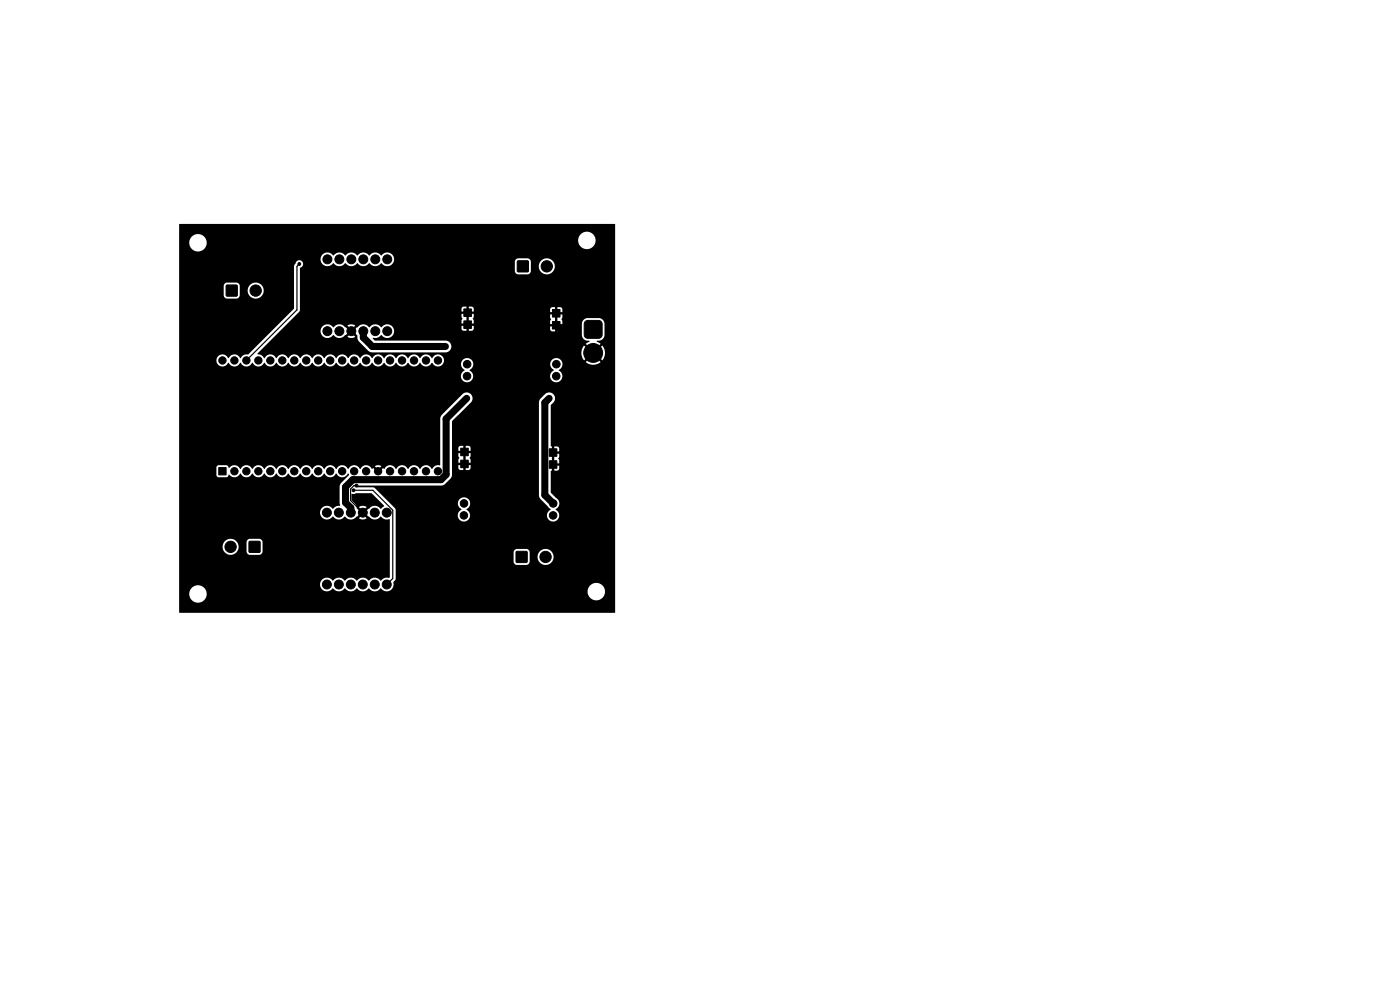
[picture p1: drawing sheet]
<svg xmlns="http://www.w3.org/2000/svg" width="297mm" height="210mm" viewBox="0 0 297 210" stroke-linecap="round" stroke-linejoin="round" font-family="sans-serif">
<g fill="#000" stroke="#000" stroke-width=".21">
<path d="M109.8 55.4h2.2v2.2h-2.2zM48 60.5h2.3v2.3h-2.3zM98.4 68.1h1.6v1.6h-1.6zM98.4 65.5h1.6v1.6h-1.6zM117.2 68.2h1.6v1.6h-1.6zM117.2 65.7h1.6v1.6h-1.6zM124.1 68.3l.6-.3h2.3l.5 .1 .2 .6v2.3l-.1 .5-.6 .3h-2.3l-.5-.2-.3-.6v-2.3zM97.7 97.6h1.6v1.6h-1.6zM97.7 95.1h1.6v1.6h-1.6zM116.5 97.7h1.6v1.6h-1.6zM116.5 95.2h1.6v1.6h-1.6zM46.4 99.2h1.6v1.5h-1.6z"/>
<path d="M52.9 114.9h2.2v2.2h-2.2zM109.5 117h2.3v2.3h-2.3z"/>
<circle cx="63.5" cy="56" r=".3"/>
<circle cx="69.5" cy="55" r=".95"/>
<circle cx="72" cy="55" r=".95"/>
<circle cx="74.5" cy="55" r=".95"/>
<circle cx="77.1" cy="55" r=".95"/>
<circle cx="79.6" cy="55" r=".95"/>
<circle cx="82.2" cy="55" r=".95"/>
<circle cx="116" cy="56.5" r="1.2"/>
<circle cx="47.2" cy="76.5" r=".78"/>
<circle cx="49.7" cy="76.5" r=".78"/>
<circle cx="52.3" cy="76.5" r=".78"/>
<circle cx="54.2" cy="61.6" r="1.2"/>
<circle cx="54.8" cy="76.5" r=".78"/>
<circle cx="57.3" cy="76.5" r=".78"/>
<circle cx="59.9" cy="76.5" r=".78"/>
<circle cx="62.4" cy="76.5" r=".78"/>
<circle cx="65" cy="76.5" r=".78"/>
<circle cx="67.5" cy="76.5" r=".78"/>
<circle cx="69.5" cy="70.2" r=".95"/>
<circle cx="70" cy="76.5" r=".78"/>
<circle cx="72" cy="70.2" r=".95"/>
<circle cx="72.6" cy="76.5" r=".78"/>
<circle cx="74.5" cy="70.2" r=".95"/>
<circle cx="75.1" cy="76.5" r=".78"/>
<circle cx="77.1" cy="70.2" r=".95"/>
<circle cx="77.7" cy="76.5" r=".78"/>
<circle cx="79.6" cy="70.2" r=".95"/>
<circle cx="80.2" cy="76.5" r=".78"/>
<circle cx="82.2" cy="70.2" r=".95"/>
<circle cx="82.7" cy="76.5" r=".78"/>
<circle cx="85.3" cy="76.5" r=".78"/>
<circle cx="87.8" cy="76.5" r=".78"/>
<circle cx="90.4" cy="76.5" r=".78"/>
<circle cx="92.9" cy="76.5" r=".78"/>
<circle cx="94.5" cy="73.5" r=".3"/>
<circle cx="99.1" cy="79.8" r=".8"/>
<circle cx="99.1" cy="77.3" r=".8"/>
<circle cx="118" cy="79.8" r=".8"/>
<circle cx="118" cy="77.3" r=".8"/>
<circle cx="121.5" cy="76.5" r=".3"/>
<circle cx="125.8" cy="74.9" r="2"/>
<circle cx="49.7" cy="100" r=".78"/>
<circle cx="52.3" cy="100" r=".78"/>
<circle cx="54.8" cy="100" r=".78"/>
<circle cx="57.4" cy="100" r=".78"/>
<circle cx="59.9" cy="100" r=".78"/>
<circle cx="62.4" cy="100" r=".78"/>
<circle cx="65" cy="100" r=".78"/>
<circle cx="67.5" cy="100" r=".78"/>
<circle cx="70.1" cy="100" r=".78"/>
<circle cx="72.6" cy="100" r=".78"/>
<circle cx="75.1" cy="100" r=".78"/>
<circle cx="77.7" cy="100" r=".78"/>
<circle cx="80.2" cy="100" r=".78"/>
<circle cx="82.8" cy="100" r=".78"/>
<circle cx="85.3" cy="100" r=".78"/>
<circle cx="87.8" cy="100" r=".78"/>
<circle cx="90.4" cy="100" r=".78"/>
<circle cx="92.9" cy="100" r=".78"/>
<circle cx="99" cy="84.5" r=".3"/>
<circle cx="116.5" cy="84.5" r=".3"/>
<circle cx="48.9" cy="116" r="1.2"/>
<circle cx="69.3" cy="108.7" r=".95"/>
<circle cx="71.9" cy="108.7" r=".95"/>
<circle cx="74.4" cy="108.7" r=".95"/>
<circle cx="75" cy="104" r=".3"/>
<circle cx="75.6" cy="103" r=".3"/>
<circle cx="77" cy="108.7" r=".95"/>
<circle cx="79.5" cy="108.7" r=".95"/>
<circle cx="82" cy="108.7" r=".95"/>
<circle cx="98.4" cy="109.3" r=".8"/>
<circle cx="98.4" cy="106.8" r=".8"/>
<circle cx="115.7" cy="118.1" r="1.2"/>
<circle cx="117.3" cy="109.3" r=".8"/>
<circle cx="117.4" cy="106.8" r=".8"/>
<circle cx="69.3" cy="124" r=".95"/>
<circle cx="71.9" cy="124" r=".95"/>
<circle cx="74.4" cy="124" r=".95"/>
<circle cx="77" cy="124" r=".95"/>
<circle cx="79.5" cy="124" r=".95"/>
<circle cx="82" cy="124" r=".95"/>
</g>
<path d="M77.1 70.3v1.3l1.9 1.9h15.5M118 69l3.5 3.5v4M99 84.5l-4.4 4.4v11.8l-1 1h-18.8l-1.5 1.6v3.3l1.1 1.1v1.1M116.5 84.5l-.9 .9v19.6l1.8 1.8" fill="none" stroke="#000" stroke-width="1.5"/>
<path d="M63.5 56l-.5 .5v9.2l-10.7 10.8M75 104h4.1l4.2 4.2v14.5l-1.3 1.3M75.6 103h-.5l-.7 .7v2.5l2.6 2.6" fill="none" stroke="#000" stroke-width=".25"/>
<path d="M38 47.6l92.4-.1 .1 .1-.1 82.4h-92.3l-.1-4.1h2.1a1.85 1.85 0 0 0 2.6 1.8 1.85 1.85 0 0 0 .5-3.1 1.85 1.85 0 0 0-3 1l-.1 .3h-2.1v-10h9.2a1.7 1.7 0 0 0 2.2 1.7 1.7 1.7 0 0 0 .9-2.6h2v2a.74 .74 0 0 0 .7 .7h2.1l.4-.3 .2-.4v-2l-.2-.4-.4-.3h-2.1l-.4 .2-.3 .5h-2l-.1-.1a1.71 1.71 0 0 0-1.8-.5 1.71 1.71 0 0 0-1.2 1.5h-9.2v-16.8h7.9v1.7l.3 .4h1.9l.4-.5a1.47 1.47 0 0 0 2.5-.3 1.4 1.4 0 0 0 1.3 .8 1.4 1.4 0 0 0 1.2-.8 1.4 1.4 0 0 0 1.3 .8 1.4 1.4 0 0 0 1.3-.8 1.4 1.4 0 0 0 1.3 .8 1.4 1.4 0 0 0 1.2-.8 1.4 1.4 0 0 0 1.3 .8 1.4 1.4 0 0 0 1.3-.8 1.4 1.4 0 0 0 1.2 .8 1.4 1.4 0 0 0 1.3-.8 1.4 1.4 0 0 0 1.3 .8 1.4 1.4 0 0 0 1.2-.8 1.4 1.4 0 0 0 1.3 .8 1.4 1.4 0 0 0 1.3-.8 1.4 1.4 0 0 0 1.3 .8 1.4 1.4 0 0 0 1.2-.8 1.44 1.44 0 0 0 1.3 .8 1.44 1.44 0 0 0 1.3-.8l.1 .4-1.7 1.7-.2 .5v4.3a1.74 1.74 0 0 0-1.5 .6 1.48 1.48 0 0 0-2.2-.2 1.48 1.48 0 0 0 0 2.2 1.48 1.48 0 0 0 2.2-.3 1.57 1.57 0 0 0 2.6 0 1.57 1.57 0 0 0 2.5 0l.8-.7 .3 .3-.6 .8a1.44 1.44 0 0 0 1.6-.1l-.7-.7 .3-.3 .8 .7a1.78 1.78 0 0 0 2.2 .3l.4-.3a1.72 1.72 0 0 0 1.9 .6v12.2l-.2 .2a1.69 1.69 0 0 0-1.7 .6 1.57 1.57 0 0 0-2.6 0 1.57 1.57 0 0 0-2.5 0 1.57 1.57 0 0 0-2.6 0 1.57 1.57 0 0 0-2.5 0 1.48 1.48 0 0 0-2.2-.3 1.48 1.48 0 0 0 0 2.3 1.48 1.48 0 0 0 2.2-.4 1.57 1.57 0 0 0 2.6 0 1.57 1.57 0 0 0 2.5 0 1.57 1.57 0 0 0 2.6 0 1.57 1.57 0 0 0 2.5 0l.5 .4 .6 .2h42.7v.2a1.85 1.85 0 0 0 2.9 1.5 1.85 1.85 0 0 0 0-3.2 1.85 1.85 0 0 0-2.9 1.5h-42.1l.1-.1a1.61 1.61 0 0 0 .9-1.8l.4-.7v-5.7h25.1v2.1l.2 .5 .5 .1h2l.4-.1 .2-.5 .1-1.2h1.6v.3a1.7 1.7 0 0 0 2.6 1.3 1.7 1.7 0 0 0 0-2.9 1.7 1.7 0 0 0-2.6 1.3h-1.6l-.1-1.1-.6-.5-2.1 .1-.5 .2-.1 .4h-25.1v-7.9h13.2a1.32 1.32 0 0 0 2 1.2 1.32 1.32 0 0 0-.2-2.3 1.34 1.34 0 0 0 .6-2.1 1.34 1.34 0 0 0-2.1 0 1.34 1.34 0 0 0 .5 2.1l-.6 .6-.2 .5h-13.2l-.1-1.4-4.3-4.3-.3-.1h-3.7l-.2-.2 .1-.2 18.7-.1 1.5-1.4 .3-.5v-6h1.3v.6h1v.5h-1v.7l.2 .4-.2 .3v.7h1v.5h-1l.2 .9 .9 .1v-1h.5v1h.8l.2-.4v-.6h-.9v-.5h.9v-.7l-.2-.4 .2-.3v-.7h-.9v-.5h.9l-.1-.9-.9-.1v1h-.5v-1h-.8l-.3 .4h-1.3v-5.6l4.1-4.1h14.3v19.8l.3 .7 2.2 2.3a1.33 1.33 0 0 0-.4 2.1 1.33 1.33 0 0 0 2.1-.1 1.33 1.33 0 0 0-.6-2 1.36 1.36 0 0 0 .1-2.5l-1.2-1.2v-4.4l.3-.2v-.9h.5v.9h.8l.2-.4v-.6h-.9v-.5h.9v-.7l-.2-.4 .2-.3v-.6h-.9v-.5h.9v-.8l-.4-.3h-.6v1h-.5v-1l-.3-.1v-8.6l.7-.7a1.25 1.25 0 0 0-.1-1.7 1.25 1.25 0 0 0-1.7-.1l-1.1 1.1-.3 .7h-14.3a1.25 1.25 0 0 0-.1-1.7 1.25 1.25 0 0 0-1.7-.1l-4.5 4.5-.3 .6-.1 10.1a1.52 1.52 0 0 0-1.7 .8 1.4 1.4 0 0 0-1.2-.8 1.4 1.4 0 0 0-1.3 .8 1.4 1.4 0 0 0-1.3-.8 1.4 1.4 0 0 0-1.2 .8 1.4 1.4 0 0 0-1.3-.8 1.4 1.4 0 0 0-1.3 .8 1.4 1.4 0 0 0-1.3-.8 1.4 1.4 0 0 0-1.2 .8l-.2-.2-.6 .5-.3-.3 .5-.6a1.27 1.27 0 0 0-1.4 0l.6 .6-.4 .3-.6-.5-.2 .2a1.36 1.36 0 0 0-1.3-.8 1.36 1.36 0 0 0-1.2 .8 1.4 1.4 0 0 0-1.3-.8 1.4 1.4 0 0 0-1.2 .8 1.4 1.4 0 0 0-1.3-.8 1.4 1.4 0 0 0-1.3 .8 1.4 1.4 0 0 0-1.3-.8 1.4 1.4 0 0 0-1.2 .8 1.4 1.4 0 0 0-1.3-.8 1.4 1.4 0 0 0-1.3 .8 1.4 1.4 0 0 0-1.2-.8 1.4 1.4 0 0 0-1.3 .8 1.4 1.4 0 0 0-1.3-.8 1.4 1.4 0 0 0-1.2 .8 1.4 1.4 0 0 0-1.3-.8 1.4 1.4 0 0 0-1.3 .8 1.4 1.4 0 0 0-1.3-.8 1.4 1.4 0 0 0-1.2 .8 1.4 1.4 0 0 0-1.3-.8 1.4 1.4 0 0 0-1.3 .8 1.4 1.4 0 0 0-1.2-.8 1.4 1.4 0 0 0-1.3 .8 1.42 1.42 0 0 0-2.4-.2l-.3-.5-.3-.1h-1.7l-.4 .4h-7.9v-19.4h59.8v.2a1.3 1.3 0 0 0 1.4 1.2 1.3 1.3 0 0 0 1.2-1.4h16.3v.2a1.33 1.33 0 0 0 2.1 .9 1.33 1.33 0 0 0-.3-2.3 1.34 1.34 0 0 0 .6-2 1.34 1.34 0 0 0-2.1 0 1.34 1.34 0 0 0 .5 2l-.6 .6-.2 .6h-16.3l-.2-.6-.6-.6a1.34 1.34 0 0 0 .6-2 1.34 1.34 0 0 0-2.2 0 1.34 1.34 0 0 0 .6 2l-.6 .6-.2 .6h-59.8v-3.3h7.9a1.33 1.33 0 0 0 1 1.3 1.33 1.33 0 0 0 1.6-.8 1.4 1.4 0 0 0 1.2 .8 1.4 1.4 0 0 0 1.3-.8 1.4 1.4 0 0 0 1.3 .8 1.4 1.4 0 0 0 1.2-.8 1.4 1.4 0 0 0 1.3 .8 1.4 1.4 0 0 0 1.3-.8 1.4 1.4 0 0 0 1.3 .8 1.4 1.4 0 0 0 1.2-.8 1.4 1.4 0 0 0 1.3 .8 1.4 1.4 0 0 0 1.3-.8 1.4 1.4 0 0 0 1.2 .8 1.4 1.4 0 0 0 1.3-.8 1.4 1.4 0 0 0 1.3 .8 1.4 1.4 0 0 0 1.2-.8 1.4 1.4 0 0 0 1.3 .8 1.4 1.4 0 0 0 1.3-.8 1.4 1.4 0 0 0 1.3 .8 1.4 1.4 0 0 0 1.2-.8 1.4 1.4 0 0 0 1.3 .8 1.4 1.4 0 0 0 1.3-.8 1.4 1.4 0 0 0 1.2 .8 1.4 1.4 0 0 0 1.3-.8 1.4 1.4 0 0 0 1.3 .8 1.4 1.4 0 0 0 1.2-.8 1.4 1.4 0 0 0 1.3 .8 1.4 1.4 0 0 0 1.3-.8 1.4 1.4 0 0 0 1.3 .8 1.4 1.4 0 0 0 1.2-.8 1.4 1.4 0 0 0 1.3 .8 1.4 1.4 0 0 0 1.3-.8 1.4 1.4 0 0 0 1.2 .8 1.4 1.4 0 0 0 1.3-.8 1.4 1.4 0 0 0 1.3 .8 1.4 1.4 0 0 0 1.2-.8 1.32 1.32 0 0 0 2.1 .6 1.32 1.32 0 0 0 0-2.1 1.32 1.32 0 0 0-2.1 .6 1.4 1.4 0 0 0-1.2-.8 1.4 1.4 0 0 0-1.3 .8 1.4 1.4 0 0 0-1.3-.8 1.4 1.4 0 0 0-1.2 .8 1.4 1.4 0 0 0-1.3-.8 1.4 1.4 0 0 0-1.3 .8 1.4 1.4 0 0 0-1.3-.8 1.4 1.4 0 0 0-1.2 .8 1.4 1.4 0 0 0-1.3-.8 1.4 1.4 0 0 0-1.3 .8 1.4 1.4 0 0 0-1.2-.8 1.4 1.4 0 0 0-1.3 .8 1.4 1.4 0 0 0-1.3-.8 1.4 1.4 0 0 0-1.2 .8 1.4 1.4 0 0 0-1.3-.8 1.4 1.4 0 0 0-1.3 .8 1.4 1.4 0 0 0-1.3-.8 1.4 1.4 0 0 0-1.2 .8 1.4 1.4 0 0 0-1.3-.8 1.4 1.4 0 0 0-1.3 .8 1.4 1.4 0 0 0-1.2-.8 1.4 1.4 0 0 0-1.3 .8 1.4 1.4 0 0 0-1.3-.8 1.4 1.4 0 0 0-1.2 .8 1.4 1.4 0 0 0-1.3-.8 1.4 1.4 0 0 0-1.3 .8 1.4 1.4 0 0 0-1.3-.8 1.4 1.4 0 0 0-1.2 .8l-.1-.1a1.49 1.49 0 0 0-1.4-.8l4.9-5h8.5v.3a1.51 1.51 0 0 0 1.1 1.3 1.51 1.51 0 0 0 1.6-.6 1.57 1.57 0 0 0 2.6 0l.8-.7 .3 .3-.6 .8a1.44 1.44 0 0 0 1.6-.1l-.7-.7 .3-.3 .8 .7 .1 .8 .2 .5 2.1 2.1 .7 .3 44.4-.1 .1 .9 .5 .9 .8-.9 .4 .4-.8 .8a2.49 2.49 0 0 0 3.1 0l-.8-.8 .4-.4 .8 .9 .1-.2a2.49 2.49 0 0 0-.1-3l-.8 .8-.4-.3 .8-.9-.8-.4 .1-.2a1.29 1.29 0 0 0 1.5-1.2v-2.6a1.26 1.26 0 0 0-1.2-1h-2.5a1.26 1.26 0 0 0-1.1 1.2v2.5a1.48 1.48 0 0 0 1.7 1.1l-.8 .6 .8 .9-.4 .3-.8-.8-.4 .6-.2 .8h-28.5a1.25 1.25 0 0 0 1-1.3 1.25 1.25 0 0 0-1.2-1.2h-15l-.5-.5a2.05 2.05 0 0 0 1.8-.6 1.49 1.49 0 0 0 2.2 .2 1.49 1.49 0 0 0 0-2.2 1.49 1.49 0 0 0-2.2 .3 1.57 1.57 0 0 0-2.6 0 1.57 1.57 0 0 0-2.5 0l-.8 .7-.3-.3 .6-.8a1.44 1.44 0 0 0-1.6 .1l.7 .7-.3 .3-.9-.7a1.57 1.57 0 0 0-2.5 0 1.48 1.48 0 0 0-1.6-.6 1.48 1.48 0 0 0-1.1 1.3h-8.5l4-4 .1-.6h34.3v.6h1v.5h-1v.6l.2 .4-.2 .4v.6h1v.5h-1l.1 .8 .3 .3h.7v-1h.5v1h.6l.3-.3 .1-.8h-1v-.5h1v-.6l-.2-.4 .2-.4v-.6h-1v-.5h1v-.5h16.2v.6h1v.5h-1v.7l.2 .4-.2 .3v.7h1v.5h-1l.1 .7 .3 .3h.7v-1h.4v1h.6l.4-.3 .1-.7h-1v-.5h1v-.7l-.2-.4 .2-.3v-.7h-1v-.5h1v-.6l-.3-.4h-.8v.9h-.4v-.9h-.8l-.3 .4h-16.2l-.3-.5-.7-.1v1h-.5v-1l-.8 .1-.3 .4h-34.3v-8.6a.86 .86 0 0 0 .7-1 .86 .86 0 0 0-.9-.7 .86 .86 0 0 0-.8 .8l-.2 .4v9.1l-9.8 9.7a1.52 1.52 0 0 0-1.6 .8 1.4 1.4 0 0 0-1.3-.8 1.4 1.4 0 0 0-1.2 .8 1.33 1.33 0 0 0-1.5-.8 1.33 1.33 0 0 0-1.1 1.2h-7.9v-15.8h9.5v2a.74 .74 0 0 0 .7 .7h2.2l.5-.6v-1.2h1.6a1.7 1.7 0 0 0 2.4 1.7 1.7 1.7 0 0 0 .4-2.9 1.7 1.7 0 0 0-2.7 1l-.1 .2h-1.6l-.1-1.1-.6-.5-2.1 .1-.5 .2-.1 .4h-9.5v-5.7h30v.2a1.51 1.51 0 0 0 1.1 1.3 1.51 1.51 0 0 0 1.6-.6 1.57 1.57 0 0 0 2.6 0 1.57 1.57 0 0 0 2.5 0 1.57 1.57 0 0 0 2.6 0 1.57 1.57 0 0 0 2.5 0 1.49 1.49 0 0 0 2.6-.3h25.7v2a.74 .74 0 0 0 .7 .7l2.3-.1 .4-.5v-1.2h1.7a1.7 1.7 0 0 0 2.4 1.7 1.7 1.7 0 0 0 .4-2.9 1.7 1.7 0 0 0-2.8 1v.2h-1.7v-1.2l-.7-.4h-2.1l-.4 .3-.2 .4h-25.7l.1-.2a1.5 1.5 0 0 0-.9-1.6 1.5 1.5 0 0 0-1.8 .5 1.57 1.57 0 0 0-2.6 0 1.57 1.57 0 0 0-2.5 0 1.57 1.57 0 0 0-2.6 0 1.57 1.57 0 0 0-2.5 0 1.48 1.48 0 0 0-1.6-.6 1.48 1.48 0 0 0-1.1 1.3h-30v-3.5h2.1v.2a1.85 1.85 0 0 0 2.3 1.7 1.85 1.85 0 0 0 1.3-2.4h78.9v.2a1.85 1.85 0 0 0 2.9 1.5 1.85 1.85 0 0 0 0-3.2 1.85 1.85 0 0 0-2.9 1.5h-78.9v-.2a1.85 1.85 0 0 0-2.1-1 1.85 1.85 0 0 0-1.5 1.7h-2.1zM99 66.6h.5v2h-.5zM117.8 66.8h.4v1.9h-.4zM98.3 96.2h.5v1.9h-.5zM117.1 96.3h.5v1.9h-.5zM74.6 104.8l.9-.2h3.4l2.6 2.6-.1 .2-.6 .5a1.66 1.66 0 0 0-2.6 0l-.8 .7-.3-.3 .7-.7a1.43 1.43 0 0 0-1.7 0l.7 .7-.3 .3-.8-.7-.2-.8-.9-1z" fill="#000"/>
</svg>
